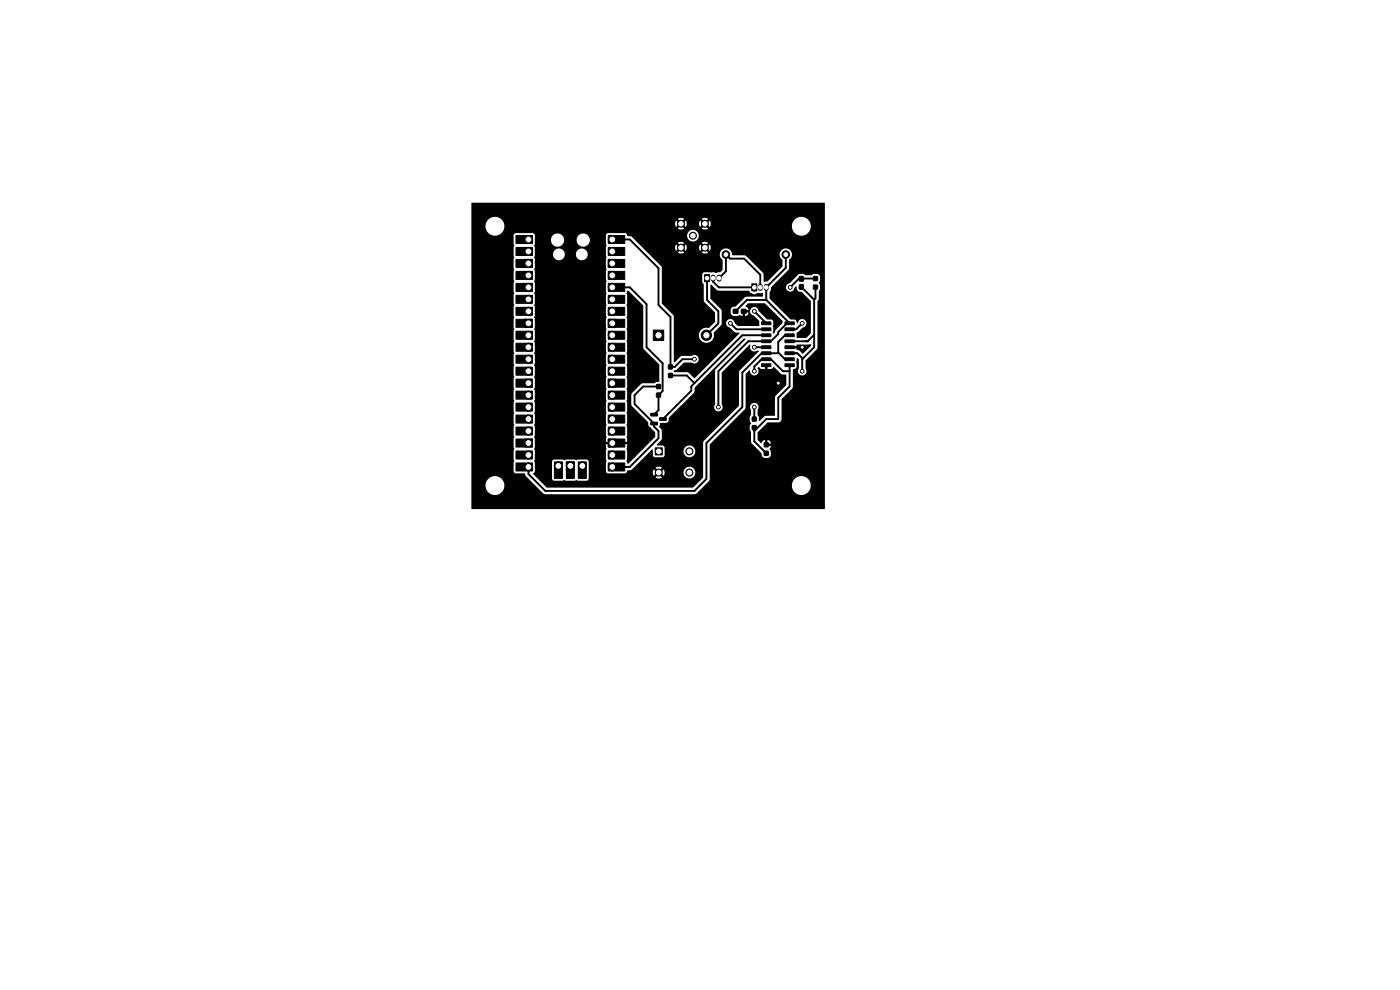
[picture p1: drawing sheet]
<svg xmlns="http://www.w3.org/2000/svg" width="297mm" height="210mm" viewBox="0 0 297 210" stroke-linecap="round" stroke-linejoin="round" font-family="sans-serif">
<g fill="#000" stroke="#000" stroke-width=".21">
<path d="M109.5 50h3.5v1.6h-3.5zM109.5 52.5h3.5v1.7h-3.5zM109.5 55h3.5v1.7h-3.5zM109.5 57.6h3.5v1.7h-3.5zM111.3 55h1.7v1.7h-1.7zM129 57.6h3.5v1.7h-3.5zM129 55h1.7v1.7h-1.7zM129 55h3.5v1.7h-3.5zM129 52.5h3.5v1.7h-3.5zM129 50h3.5v1.6h-3.5zM149.5 58.3h1v1.4h-1zM169.6 58.7h.8v.9h-.8z"/>
<path d="M172.6 58.7h.8v.8h-.8zM109.5 60.1h3.5v1.7h-3.5zM109.5 62.7h3.5v1.6h-3.5zM109.5 65.2h3.5v1.7h-3.5zM109.5 67.7h3.5v1.7h-3.5zM109.5 70.3h3.5v1.7h-3.5zM109.5 72.8h3.5v1.7h-3.5zM109.5 75.4h3.5v1.6h-3.5zM109.5 77.9h3.5v1.7h-3.5zM111.3 67.7h1.7v1.7h-1.7zM129 77.9h3.5v1.7h-3.5zM129 75.4h3.5v1.6h-3.5z"/>
<path d="M129 72.8h3.5v1.7h-3.5zM129 70.3h3.5v1.7h-3.5zM129 67.7h1.7v1.7h-1.7zM129 67.7h3.5v1.7h-3.5zM129 65.2h3.5v1.7h-3.5zM129 62.7h3.5v1.6h-3.5zM129 60.1h3.5v1.7h-3.5zM138.6 70h2.2v2.2h-2.2zM141.8 77.4h.8v.8h-.8zM141.8 79.2h.8v.9h-.8zM155.6 65.6h.9v.8h-.9zM157.3 65.6h.9v.8h-.9z"/>
<path d="M159.5 60.2h1v1.5h-1zM161.6 77.2h1.9v.5l-1.9 .1zM161.6 75.9h1.9v.6h-1.9zM161.6 74.6h1.9v.6h-1.9zM161.6 73.4h1.9v.5l-1.9 .1zM161.6 72.1h1.9v.6h-1.9zM161.6 70.8h1.9v.6h-1.9zM161.6 69.6h1.9v.5h-1.9zM161.6 68.3h1.9v.6h-1.9zM166.5 68.3h2v.6h-1.9zM166.5 69.6h2v.5h-1.9zM166.5 70.8h2v.6h-1.9z"/>
<path d="M166.5 72.1h2v.6h-1.9zM166.5 73.4h2v.5l-1.9 .1zM166.5 74.6h2v.6h-1.9zM166.5 75.9h2v.6h-1.9zM166.5 77.2h2v.5l-1.9 .1zM169.6 60.4h.8v.9h-.8zM172.6 60.5h.8v.8h-.8zM109.5 80.4h3.5v1.7h-3.5zM109.5 83h3.5v1.7h-3.5zM109.5 85.5h3.5v1.7h-3.5zM109.5 88.1h3.5v1.6h-3.5zM109.5 90.6h3.5v1.7h-3.5z"/>
<path d="M109.5 93.1h3.5v1.7h-3.5zM109.5 95.7h3.5v1.7h-3.5zM109.5 98.2h3.5v1.7h-3.5zM111.3 80.4h1.7v1.7h-1.7zM111.3 93.1h1.7v1.7h-1.7zM120.1 98h1.7v1.7h-1.7zM129 98.2h3.5v1.7h-3.5zM129 95.7h3.5v1.7h-3.5zM129 93.1h1.7v1.7h-1.7zM129 93.1h3.5v1.7h-3.5zM129 90.6h3.5v1.7h-3.5zM129 88.1h3.5v1.6h-3.5z"/>
<path d="M129 85.5h3.5v1.7h-3.5zM129 83h3.5v1.7h-3.5zM129 80.4h1.7v1.7h-1.7zM129 80.4h3.5v1.7h-3.5zM138.1 87.7h1.3l.1 .5h-1.4zM138.1 89.6h1.3l.1 .5h-1.4zM139 95h1.5v1.5h-1.5zM139.3 83.4h.8v.8h-.8zM139.3 81.6h.8v.8h-.8zM139.9 88.6h1.4l.1 .5-1.4 .1zM159.6 88.5h.8v.8h-.8zM159.6 90.3h.8v.8h-.8z"/>
<path d="M162.2 93.9h.8v.9h-.8zM162.2 95.7h.8v.9h-.8zM117.6 98h1.7v3.5h-1.7zM120.1 98h1.7v3.5h-1.7zM122.7 98h1.7v3.5h-1.7z"/>
<circle cx="112.1" cy="53.3" r=".85"/>
<circle cx="112.1" cy="50.8" r=".85"/>
<circle cx="112.1" cy="58.4" r=".85"/>
<circle cx="129.9" cy="58.4" r=".85"/>
<circle cx="129.9" cy="50.8" r=".85"/>
<circle cx="129.9" cy="53.3" r=".85"/>
<circle cx="144.5" cy="52.5" r=".74"/>
<circle cx="144.5" cy="47.5" r=".74"/>
<circle cx="147" cy="50" r=".74"/>
<circle cx="149.5" cy="47.5" r=".74"/>
<circle cx="149.5" cy="52.5" r=".74"/>
<circle cx="154" cy="54" r=".8"/>
<circle cx="166.7" cy="54" r=".8"/>
<circle cx="112.1" cy="73.7" r=".85"/>
<circle cx="112.1" cy="78.7" r=".85"/>
<circle cx="112.1" cy="63.5" r=".85"/>
<circle cx="112.1" cy="71.1" r=".85"/>
<circle cx="112.1" cy="76.2" r=".85"/>
<circle cx="112.1" cy="61" r=".85"/>
<circle cx="112.1" cy="66" r=".85"/>
<circle cx="129.9" cy="71.1" r=".85"/>
<circle cx="129.9" cy="73.7" r=".85"/>
<circle cx="129.9" cy="78.7" r=".85"/>
<circle cx="129.9" cy="76.2" r=".85"/>
<circle cx="129.9" cy="66" r=".85"/>
<circle cx="129.9" cy="63.5" r=".85"/>
<circle cx="129.9" cy="61" r=".85"/>
<circle cx="147.3" cy="76.2" r=".4"/>
<circle cx="149.9" cy="71.1" r="1.1"/>
<circle cx="154.9" cy="68.6" r=".4"/>
<circle cx="160" cy="73.7" r=".4"/>
<circle cx="160" cy="66" r=".4"/>
<circle cx="160" cy="78.7" r=".4"/>
<circle cx="167.6" cy="61" r=".4"/>
<circle cx="170.2" cy="68.6" r=".4"/>
<circle cx="170.2" cy="73.7" r=".4"/>
<circle cx="170.2" cy="78.7" r=".4"/>
<circle cx="112.1" cy="83.8" r=".85"/>
<circle cx="112.1" cy="91.4" r=".85"/>
<circle cx="112.1" cy="96.5" r=".85"/>
<circle cx="112.1" cy="88.9" r=".85"/>
<circle cx="112.1" cy="99.1" r=".85"/>
<circle cx="112.1" cy="86.4" r=".85"/>
<circle cx="118.5" cy="98.8" r=".85"/>
<circle cx="123.5" cy="98.8" r=".85"/>
<circle cx="129.9" cy="91.4" r=".85"/>
<circle cx="129.9" cy="96.5" r=".85"/>
<circle cx="129.9" cy="83.8" r=".85"/>
<circle cx="129.9" cy="86.4" r=".85"/>
<circle cx="129.9" cy="99.1" r=".85"/>
<circle cx="129.9" cy="88.9" r=".85"/>
<circle cx="146.3" cy="95.7" r=".75"/>
<circle cx="152.4" cy="86.4" r=".4"/>
<circle cx="160" cy="86.4" r=".4"/>
<circle cx="165.1" cy="81.3" r=".4"/>
<circle cx="139.7" cy="100.2" r=".75"/>
<circle cx="146.3" cy="100.2" r=".75"/>
</g>
<path d="M151.3 58.8v.4M152.5 58.8v.4M161.3 60.7v.5M162.6 60.7v.5" fill="none" stroke="#000" stroke-width="1.1"/>
<g fill="none" stroke="#000" stroke-width=".4">
<path d="M129.9 50.8h3.7l6.1 6.1v7.8l2.5 2.5v10.6h1l1.6-1.6h2.5M150 59v4.6l2.4 2.4v2.6l-2.5 2.5M151.3 59v.7l1.2 1.3h7.5v.7M152.5 59l1.5-1.5v-3.5l.9 .9h3l3.4 3.4v2.7M166.7 54v2.8l-4.1 4.2v2.6M173 59.1h-3.5l-1.9 1.9M129.9 61h3.7l3.6 3.5v9.2l3.4 3.4v5.8l-.9 .9v3.2l-.9 1M142.2 79.7h3.5l1.6 1.6M154.9 68.6l1.3 1.3h6.4M160 78.7v-.9l1.6-1.6h1.9l2.6 2.5h1.4M160 66l2.6 2.6M160 73.7h2.6"/>
<path d="M162.6 63.6l4.9 5h-.5l-1.9 1.8v.4l-1.6 1.6h-4.8l-6.3 6.3v7.7M162.6 71.1h-5.1l-10.8 10.8v1l-6.1 6M162.6 63.6h-4.2l-2.1 2.1v.3M162.6 77.5v3.8h2.5M165.1 74.8l-.2 .1h-3.3l-4.1 4.1v7.4l-7.6 7.6v7.6l-2.6 2.5h-31.6l-3.6-3.5v-1.5M165.1 74.8l1.4 1.4h1M167.5 74.9h1.7l1.1 1.2M167.5 77.5v4.5l-2.4 2.4v4.5h-2.5l-2.6 2.5M167.5 72.4h3.9M167.5 71.1h-1l-1.4 1.4v2.3M167.5 73.7h2.7M170 60.9l2.7 2.7"/>
<path d="M170.2 68.6l-1.3 1.3h-1.4M172.7 63.6v10.1l-2.5 2.5v2.5M172.7 71l-1.4 1.4M173 60.9v2.4l-.3 .3M139.7 82h-3.3l-1.8 1.8v1.9l4.2 4.1v.7l.9 .9v1.6l-6.1 6.1h-3.7M160 86.4v2.5M160 90.7v2.9l2.6 2.6"/>
</g>
<path d="M100 43.1l74.9-.1 .1 .1-.1 64.9h-74.8l-.1-5h3a2.01 2.01 0 0 0 2.9 1.8 2.01 2.01 0 0 0 .3-3.4 2.01 2.01 0 0 0-3.2 1.3v.3h-3v-3h9l.4 .4h2l.2 .6 3.6 3.7 .4 .1h31.8l.4-.1 1.7-1.7h18.5a2.01 2.01 0 0 0 2.9 1.8 2.01 2.01 0 0 0 .3-3.4 2.01 2.01 0 0 0-3.2 1.3v.3h-18.5l.9-.9 .2-.5v-7.3l7.5-7.6 .1-7.3 .7-.8h.2a.95 .95 0 0 0 1.3 1 .95 .95 0 0 0 .3-1.6l.3-.2 .5 .5h.8v-1l.1-.1 .4 .1v1h.8l.6-.5 1.5 1.5 1.1 .2v2.1l-2.4 2.6v3.9l-2.1 .1-1.2 1.1-.1-.8-.3-.5v-1a.92 .92 0 0 0 0-1.3 .92 .92 0 0 0-1.3 0 .92 .92 0 0 0-.1 1.3v1l-.3 .6 .1 .9a.35 .35 0 0 1 .2 .3 .35 .35 0 0 1-.2 .4l-.1 .8 .3 .6v2.2l2.3 2.4a.78 .78 0 0 0 .7 1l.8-.1 .4-.6v-.7l-.3-.5 .3-.7h-1.1l-.1-1.2h.5v.7h.7a.73 .73 0 0 0-.7-.7h-.8l-.4 .6h-.2l-.7-.7v-1.6l2.2-2.1h2.3l.5-.3 .1-.3v-4.3l2.4-2.5v-3.8l.5-.2 .3-.3-.1-1.1 .2-.8 .4 .3v1.8a.92 .92 0 0 0 0 1.3 .92 .92 0 0 0 1.3 0 .92 .92 0 0 0 .1-1.3v-1.6l2.5-2.7v-9.9l.3-.4v-1.7l.3-.5-.2-1.1a.46 .46 0 0 1 .2-.7l-.1-1-.5-.4h-.8l-.5 .3h-1.2l-.5-.3h-.7l-.4 .2-1.8 1.8a.91 .91 0 0 0-.8 .9 .91 .91 0 0 0 1 .9 .91 .91 0 0 0 .9-.9l.3-.3 .1 .2a.88 .88 0 0 0 1.1 1l1.9 2v6.8l-1 1h-2v-1.1l1.2-1.1a.93 .93 0 0 0 .9-1 .93 .93 0 0 0-1-.8 .93 .93 0 0 0-.9 .9l-.2-.1-.1-.4-.2-.3-1-.1-4.4-4.4v-1.3l.2-.4 .1-.7 3.7-3.8 .1-2a1.32 1.32 0 0 0 .2-2 1.32 1.32 0 0 0-2 .1 1.32 1.32 0 0 0 .4 2v1.4l-3.2 3.1-.7 .1-.2-1.9-3.6-3.6-.4-.1-2.5-.1a1.34 1.34 0 0 0-2-1.3 1.34 1.34 0 0 0-.1 2.4v2.1l-.5 .4h-.3a1.13 1.13 0 0 1-1.2 0l-1.9 .1-.4 .4v1.7l.3 .4v3.6l2.4 2.5v1.9l-1.3 1.3a1.63 1.63 0 0 0-2.1 1.4 1.63 1.63 0 0 0 1.9 1.8 1.63 1.63 0 0 0 1.2-2.3l1.7-1.7v-2.8l-.2-.4-2.2-2.3v-2.9h.2l1.4 1.2 6.6 .1 .1 .1a1.26 1.26 0 0 0 1.8 .3l1 .1v.7l-3.6 .1-2.2 2.1a.77 .77 0 0 0-1 .7v.6l.3 .5 .3 .1h.9a.65 .65 0 0 1 .9 0l.1-.7h.5v.7a.73 .73 0 0 0 .8-.7h-1.3l.1-.5h1.2l-.1-.5-.5-.3 .5-.6h3.6l3.7 3.7v.4l-1.6 1.7a.36 .36 0 0 1-.4 .5v-2.6l-.4-.3h-.9l-1.8-1.9a.91 .91 0 0 0-1-.8 .91 .91 0 0 0-.8 1 .91 .91 0 0 0 .9 .9l1.1 1.1-.1 1h-4.4l-.7-.6a.92 .92 0 0 0-1-.8 .92 .92 0 0 0-.9 .9 .92 .92 0 0 0 .9 .9l.9 1 1 .1 .1 .2-9.5 9.4h-.2l-1.3-1.2h-2.8l-.2-.2 .1-.2 .6-.2 1.5-1.5h1.6a.92 .92 0 0 0 1.3-.1 .92 .92 0 0 0 0-1.2 .92 .92 0 0 0-1.3-.1h-2.1l-1.4 1.3h-.2l-.1-9.6-.1-.4-2.4-2.4v-7.7l-4.1-4.2h6.9l.2 .7 .6-.5 .3 .3-.5 .6a1.23 1.23 0 0 0 1.3 0l-.5-.6 .3-.3 .6 .5 .2-.7h2.6l.2 .7 .6-.5 .3 .3-.5 .6a1.23 1.23 0 0 0 1.3 0l-.5-.6 .3-.3 .6 .5 .1-.2 .1-.7-.2-.4-.6 .5-.3-.3 .5-.6a1.22 1.22 0 0 0-1.3 0l.5 .6-.3 .3-.6-.5-.2 .6h-2.6l-.2-.6-.6 .5-.3-.3 .5-.6a1.22 1.22 0 0 0-1.3 0l.5 .6-.3 .3-.6-.5-.2 .6h-6.9l-2.2-2.2-1.1-.3h12.8v.2a1.24 1.24 0 0 0 1.9 .8 1.24 1.24 0 0 0-.1-2.1 1.24 1.24 0 0 0-1.8 1.1h-12.8l-.1-.4-.3-.2-3.7 .1-.4 .4v1.8l.2 .4-.2 .3v.9v1l.2 .3-.2 .4v1.8l.2 .3-.2 .4v.9v1l.2 .3-.2 .3v1v.9l.2 .3-.2 .3v1v1l.2 .3-.2 .3v.9v1l.2 .3-.2 .4v1.8l.2 .3-.2 .4v1.8l.2 .4-.2 .4v1.8l.2 .3-.2 .4v1.8l.2 .4-.2 .3v1.8l.2 .4-.2 .4v1.8l.2 .3-.2 .4v1.8l.2 .4-.2 .4v1.8l.2 .3-.2 .4v1.8l.2 .4-.2 .3v1.8l.2 .4-.2 1h.9v.5h-.9l.2 1-.2 .4v1.8l.2 .4-.2 .4v1.8l.5 .4 9.5-.2 .2 .7 .6-.5 .3 .3-.5 .6 .7 .2 .6-.2-.5-.6 .3-.3 .6 .5 .2-.7h4v.3a1.25 1.25 0 0 0 2 .8 1.25 1.25 0 0 0-.2-2.2 1.25 1.25 0 0 0-1.8 1.1h-4l-.2-.6-.6 .5-.3-.3 .5-.6a1.23 1.23 0 0 0-1.3 0l.5 .6-.3 .3-.6-.5-.2 .6h-5.6l.2-.4 1-.2 4.3-4.3 .1 .1v1.2l.5 .4 1.7-.1 .3-.3v-.8h4a1.25 1.25 0 0 0 1.8 1.1 1.25 1.25 0 0 0 .2-2.2 1.25 1.25 0 0 0-2 .8v.3h-4l-.1-1.2-1.6-.2 .9-1 .2-.4v-1.7l-.6-.8 .2-.7 1.6-.2 .2-.3 .1-.7 5.3-5.2 .2-1.2 10.3-10.3 .4-.1v.2l-6.3 6.4-.1 7.3a.92 .92 0 0 0 .1 1.3 .92 .92 0 0 0 1.2 0 .92 .92 0 0 0 .1-1.3v-6.7l6.1-5.9a.99 .99 0 0 0 .2 1.2 .99 .99 0 0 0 1.2 .1h.3v.2l-4.1 4.2v7.3l-7.6 7.6v7.6l-2.1 2.1h-31.1l-2.9-2.8 .4-.6v-1.2h3.6v2.8l.4 .4h1.9l.3-.2 .4 .2h1.8l.4-.2 .3 .2h1.8l.5-.4v-3.7l-.2-.3-.3-.1h-1.8l-.3 .1-.4-.1h-1.8l-.4 .1-.3-.1h-1.8l-.5 .4v.9h-3.6l-.2-1 .2-.3v-1v-.9l-.2-.3 .2-.4v-1.8l-.2-.4 .2-.3v-1v-.9l-.2-.3 .2-.3v-1v-1l-.2-.3 .2-.3v-.9v-1l-.2-.3 .2-.3v-1v-.9l-.2-.3 .2-.4v-1.8l-.2-.4 .2-.4v-1.8l-.2-.3 .2-.4v-1.8l-.2-.4 .2-.3v-1.8l-.2-.4 .2-.4v-1.8l-.2-.3 .2-.4v-1.8l-.2-.4 .2-.4v-1.8l-.2-.3 .2-.4v-1.8l-.2-.4 .2-.3v-1.8l-.2-.4 .2-.4v-1.8l-.2-.3 .2-.4v-1.8l-.2-.4 .2-.6h3.8l.4 .8 .9 .4 .8-.3 .3-.3 .1-.6h2.4l.3 .8 .9 .4 .5-.1 .5-.3 .3-.9-.4-.8-.9-.4-.8 .3-.3 .4-.1 .6h-2.4l-.3-.9-.9-.4-.9 .3-.2 .4-.2 .6h-3.8v-1.6l-.2-.3 .2-.3v-.9h3.4l.1 .7 .3 .3 .9 .4h.5l.5-.3 .4-.5 .1-.6h2.6l.2 .7 .3 .3 .4 .3 .6 .1 .6-.1 .4-.4 .3-1-.4-.9-.9-.4-.5 .1-.5 .3-.4 .5-.1 .5h-2.6l-.2-.6-.3-.4-.8-.4-.6 .1-.5 .3-.3 .5-.1 .5h-3.4v-1.1l-.4-.3h-3.9l-.2 .4v1.8l.1 .4-.1 .3v1.8l.1 .4-.1 .4v1.8l.1 .3-.1 .4v1.8l.1 .4-.1 .4v1.8l.1 .3-.1 .4v1.8l.1 .4-.1 .3v1.8l.1 .4-.1 .4v1.8l.1 .3-.1 .4v1.8l.1 .4-.1 .4v1.8l.1 .3-.1 .4v1.8l.1 .4-.1 .3v1.8l.1 .4-.1 .4v1.8l.1 .3-.1 .4v1.8l.1 .4-.1 .4v1.8l.1 .3-.1 .4v1.8l.1 .4-.1 .3v1.8l.1 .4-.1 .4v1.8l.1 .3-.1 .4v1.8l.1 .4-.1 .4v1.8h-9v-52h3a2 2 0 0 0 2.3 2 2 2 0 0 0 1.6-2.5h36.3l.2 .6 .6-.5 .3 .3-.5 .6a1.21 1.21 0 0 0 1.3 0l-.5-.6 .3-.3 .6 .5 .2-.6h2.6l.2 .6 .6-.5 .3 .3-.5 .6a1.23 1.23 0 0 0 1.3 0l-.5-.6 .3-.3 .6 .5 .1-.1h17.3a2.01 2.01 0 0 0 2.9 1.8 2.01 2.01 0 0 0 .3-3.4 2.01 2.01 0 0 0-3.2 1.3v.3h-17.3l.1-.5-.2-.7-.6 .5-.3-.3 .5-.6a1.22 1.22 0 0 0-1.3 0l.5 .6-.3 .3-.6-.5-.2 .7h-2.6l-.2-.7-.6 .5-.3-.3 .5-.6a1.22 1.22 0 0 0-1.3 0l.5 .6-.3 .3-.6-.5-.2 .7h-36.3a2.01 2.01 0 0 0-2.2-1.5 2.01 2.01 0 0 0-1.7 2h-3zM133.1 61.7h.3l3.1 3.1v9l3.4 3.6v3.6l-.8 .1-.3 .2-2.7 .1-2.2 2.2 .1 2.4 3.5 3.6 .2 .8 1.3 1.4v.8l-5.7 5.8-.2-.1-.2-.5 .1-.4v-1.8l-.1-.3 .1-1.1h-2.7v-.5h2.7l-.1-1 .1-.4v-1.8l-.1-.3 .1-.4v-1.8l-.1-.4 .1-.3v-1.8l-.1-.4 .1-.4v-1.8l-.1-.3 .1-.4v-1.8l-.1-.4 .1-.4v-1.8l-.1-.3 .1-.4v-1.8l-.1-.4 .1-.3v-1.8l-.1-.4 .1-.4v-1.8l-.1-.3 .1-.4v-1.8l-.1-.4 .1-.4v-1.8l-.1-.3 .1-.4v-1.8l-.1-.4zM167.3 73.5l1.7-.1 .1-.3h2.4l.4-.1 .1 .1v.3l-1.7 1.6-.8-.7-.5-.1v-.3h-1.6z" fill="#000"/>
<g fill="#fff" stroke="#fff" stroke-width=".21">
<circle cx="147.3" cy="76.2" r=".2"/>
<circle cx="167.6" cy="61" r=".2"/>
<circle cx="160" cy="86.4" r=".2"/>
<circle cx="152.4" cy="86.4" r=".2"/>
<circle cx="160" cy="66" r=".2"/>
<circle cx="160" cy="73.7" r=".2"/>
<circle cx="170.2" cy="78.7" r=".2"/>
<circle cx="170.2" cy="73.7" r=".2"/>
<circle cx="165.1" cy="81.3" r=".2"/>
<circle cx="160" cy="78.7" r=".2"/>
<circle cx="154.9" cy="68.6" r=".2"/>
<circle cx="170.2" cy="68.6" r=".2"/>
<circle cx="139.7" cy="95.8" r=".49"/>
<circle cx="146.3" cy="95.8" r=".49"/>
<circle cx="139.7" cy="100.2" r=".49"/>
<circle cx="146.3" cy="100.2" r=".49"/>
<circle cx="170" cy="103" r="1.75"/>
<circle cx="170" cy="48" r="1.75"/>
<circle cx="105" cy="48" r="1.75"/>
<circle cx="105" cy="103" r="1.75"/>
<circle cx="118.3" cy="50.9" r=".9"/>
<circle cx="118.6" cy="54" r=".75"/>
<circle cx="123.4" cy="54" r=".75"/>
<circle cx="123.7" cy="50.9" r=".9"/>
<circle cx="112.1" cy="50.8" r=".51"/>
<circle cx="112.1" cy="53.3" r=".51"/>
<circle cx="112.1" cy="55.9" r=".51"/>
<circle cx="112.1" cy="58.4" r=".51"/>
<circle cx="112.1" cy="61" r=".51"/>
<circle cx="112.1" cy="63.5" r=".51"/>
<circle cx="112.1" cy="66" r=".51"/>
<circle cx="112.1" cy="68.6" r=".51"/>
<circle cx="112.1" cy="71.1" r=".51"/>
<circle cx="112.1" cy="73.7" r=".51"/>
<circle cx="112.1" cy="76.2" r=".51"/>
<circle cx="112.1" cy="78.7" r=".51"/>
<circle cx="112.1" cy="81.3" r=".51"/>
<circle cx="112.1" cy="83.8" r=".51"/>
<circle cx="112.1" cy="86.4" r=".51"/>
<circle cx="112.1" cy="88.9" r=".51"/>
<circle cx="112.1" cy="91.4" r=".51"/>
<circle cx="112.1" cy="94" r=".51"/>
<circle cx="112.1" cy="96.5" r=".51"/>
<circle cx="112.1" cy="99.1" r=".51"/>
<circle cx="129.9" cy="99.1" r=".51"/>
<circle cx="129.9" cy="96.5" r=".51"/>
<circle cx="129.9" cy="94" r=".51"/>
<circle cx="129.9" cy="91.4" r=".51"/>
<circle cx="129.9" cy="88.9" r=".51"/>
<circle cx="129.9" cy="86.4" r=".51"/>
<circle cx="129.9" cy="83.8" r=".51"/>
<circle cx="129.9" cy="81.3" r=".51"/>
<circle cx="129.9" cy="78.7" r=".51"/>
<circle cx="129.9" cy="76.2" r=".51"/>
<circle cx="129.9" cy="73.7" r=".51"/>
<circle cx="129.9" cy="71.1" r=".51"/>
<circle cx="129.9" cy="68.6" r=".51"/>
<circle cx="129.9" cy="66" r=".51"/>
<circle cx="129.9" cy="63.5" r=".51"/>
<circle cx="129.9" cy="61" r=".51"/>
<circle cx="129.9" cy="58.4" r=".51"/>
<circle cx="129.9" cy="55.9" r=".51"/>
<circle cx="129.9" cy="53.3" r=".51"/>
<circle cx="129.9" cy="50.8" r=".51"/>
<circle cx="118.5" cy="98.8" r=".51"/>
<circle cx="121" cy="98.8" r=".51"/>
<circle cx="123.5" cy="98.8" r=".51"/>
<circle cx="149.5" cy="47.5" r=".48"/>
<circle cx="149.5" cy="52.5" r=".48"/>
<circle cx="144.5" cy="52.5" r=".48"/>
<circle cx="144.5" cy="47.5" r=".48"/>
<circle cx="147" cy="50" r=".48"/>
<circle cx="162.6" cy="61" r=".37"/>
<circle cx="161.3" cy="61" r=".37"/>
<circle cx="160" cy="61" r=".37"/>
<circle cx="150" cy="59" r=".37"/>
<circle cx="151.3" cy="59" r=".37"/>
<circle cx="152.5" cy="59" r=".37"/>
<circle cx="139.7" cy="71.1" r=".55"/>
<circle cx="149.9" cy="71.1" r=".55"/>
<circle cx="154" cy="54" r=".4"/>
<circle cx="166.7" cy="54" r=".4"/>
</g>
</svg>
